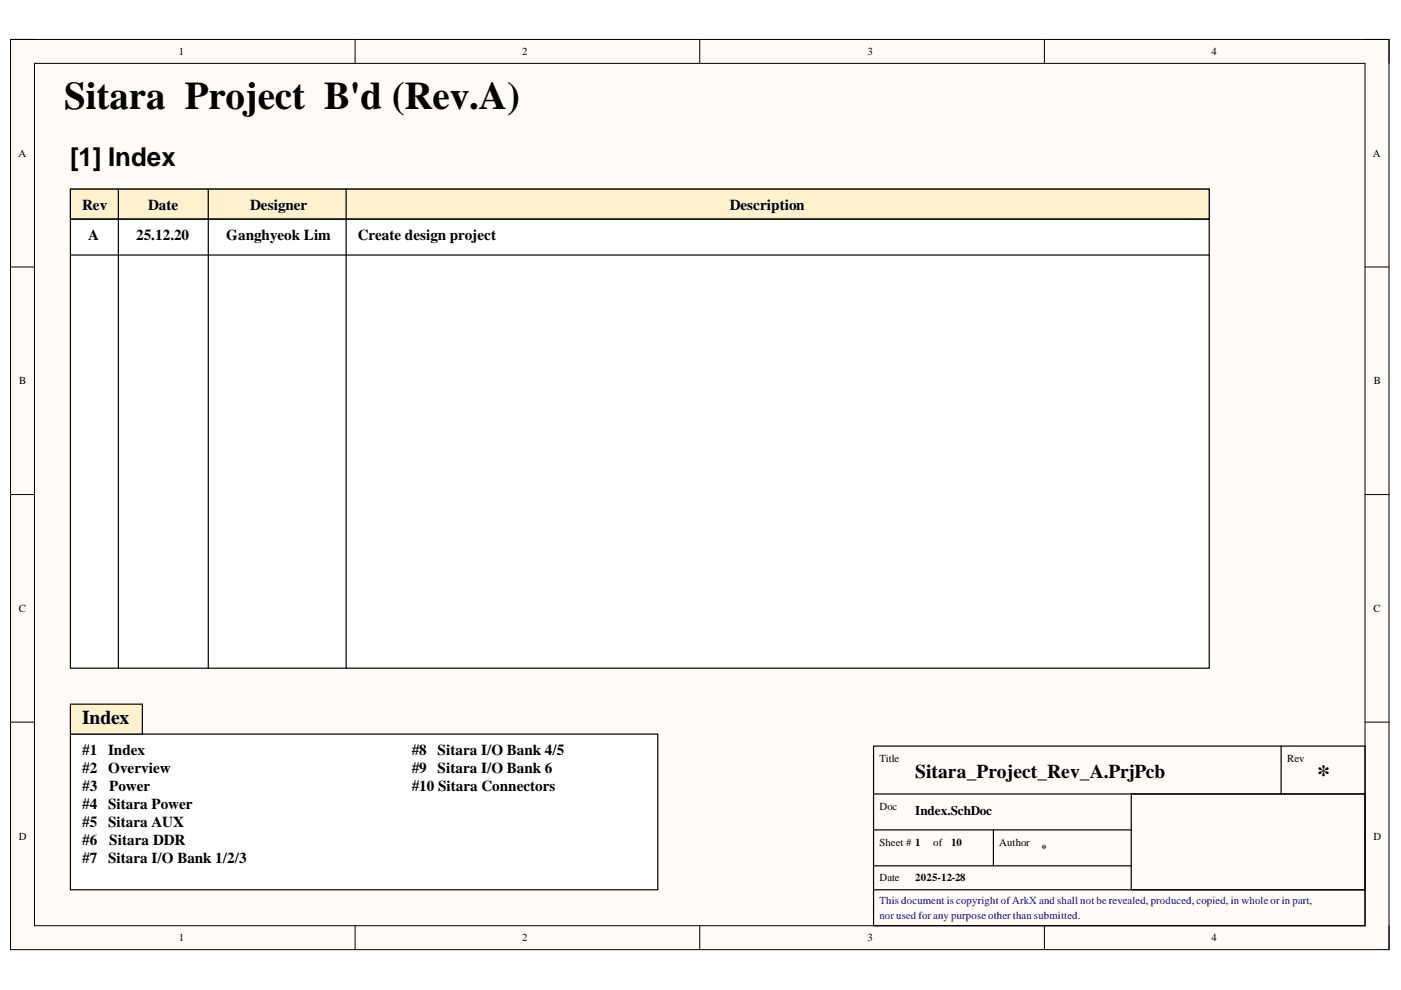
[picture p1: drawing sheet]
<svg xmlns="http://www.w3.org/2000/svg" width="297mm" height="210mm" viewBox="0 0 297 210" stroke-linecap="round" stroke-linejoin="round" font-family="sans-serif">
<defs><g id="words">
<text font-size="8.3" x="13.6" y="23.1">Sitara Project B'd (Rev.A)</text>
<g font-size="5.5">
<text x="14.9" y="35.2">[1] Index</text>
<text x="279.2" y="165.9">*</text>
</g>
<g font-size="4.1">
<text x="17.4" y="153.5">Index</text>
<text x="194.1" y="164.9">Sitara_Project_Rev_A.PrjPcb</text>
</g>
<g font-size="3.2">
<text x="17.4" y="44.5">Rev</text>
<text x="31.4" y="44.5">Date</text>
<text x="53" y="44.5">Designer</text>
<text x="154.7" y="44.5">Description</text>
<text x="18.7" y="50.9">A</text>
<text x="28.8" y="50.9">25.12.20</text>
<text x="48" y="50.9">Ganghyeok Lim</text>
<text x="75.9" y="50.9">Create design project</text>
<text x="17.4" y="160">#1</text>
<text x="22.9" y="160">Index</text>
<text x="87.3" y="160">#8</text>
<text x="92.8" y="160">Sitara I/O Bank 4/5</text>
<text x="17.4" y="163.8">#2</text>
<text x="17.4" y="167.6">#3</text>
<text x="22.9" y="163.8">Overview</text>
<text x="23.2" y="167.6">Power</text>
<text x="87.3" y="163.8">#9</text>
<text x="87.3" y="167.6">#10 Sitara Connectors</text>
<text x="92.8" y="163.8">Sitara I/O Bank 6</text>
<text x="17.4" y="171.5">#4</text>
<text x="22.9" y="171.5">Sitara Power</text>
<text x="17.4" y="175.3">#5</text>
<text x="17.4" y="179.1">#6</text>
<text x="22.9" y="175.3">Sitara AUX</text>
<text x="23.2" y="179.1">Sitara DDR</text>
<text x="17.4" y="182.9">#7</text>
<text x="22.9" y="182.9">Sitara I/O Bank 1/2/3</text>
</g>
<text font-size="2.8" x="194.1" y="172.9">Index.SchDoc</text>
<g font-size="2.3">
<text x="37.9" y="11.7">1</text>
<text x="110.7" y="11.7">2</text>
<text x="183.9" y="11.7">3</text>
<text x="256.8" y="11.7">4</text>
<text x="3.9" y="33.3">A</text>
<text x="291.1" y="33.3">A</text>
<text x="4.1" y="81.5">B</text>
<text x="291.3" y="81.5">B</text>
<text x="4" y="129.8">C</text>
<text x="291.2" y="129.8">C</text>
<text x="186.4" y="161.5">Title</text>
<text x="272.9" y="161.5">Rev</text>
<text x="186.4" y="171.7">Doc</text>
<text x="4" y="178">D</text>
<text x="186.4" y="179.3">Sheet # 1</text>
<text x="197.9" y="179.3">of</text>
<text x="201.7" y="179.3">10</text>
<text x="211.8" y="179.3">Author</text>
<text x="291.2" y="178">D</text>
<text x="220.8" y="180.6">*</text>
<text x="186.4" y="186.9">Date</text>
<text x="194.1" y="186.9">2025-12-28</text>
<text x="37.9" y="199.6">1</text>
<text x="110.7" y="199.6">2</text>
<text x="183.9" y="199.6">3</text>
<text x="256.8" y="199.6">4</text>
</g>
<g font-size="2.3" fill="#000080">
<text x="186.4" y="191.7">This document is copyright ofArkX and shall not be revealed, produced, copied, in whole or in part,</text>
<text x="186.4" y="194.8">nor used for any purpose other than submitted.</text>
</g>
</g></defs>
<path d="M2.2 8.4h292.3v192.9h-292.3z" fill-rule="evenodd" fill="#fffcf8"/>
<path d="M2.2 8.4h292.3v192.9h-292.3z" fill="none" stroke="#000" stroke-width=".21"/>
<path d="M7.3 13.4h282.1v182.9h-282.1z" fill-rule="evenodd" fill="#fffcf8"/>
<g fill="none" stroke="#000" stroke-width=".21">
<path d="M2.2 8.4h5.1M7.3 13.4h282.1v182.9h-282.1zM75.3 8.4v5M148.4 8.4v5M221.4 8.4v5M289.4 8.4h5.1v5M2.2 56.6h5.1M289.4 56.6h5.1M2.2 104.9h5.1M289.4 104.9h5.1M2.2 153.1h5.1M289.4 153.1h5.1"/>
<path d="M75.3 196.3v5M148.4 196.3v5M221.4 196.3v5M294.5 196.3v5"/>
</g>
<path d="M185.2 158.2h104.2v38.1h-104.2zM271.6 158.2v10.1M185.2 168.3h104.2M185.2 176h54.6M210.6 176v7.6M239.8 168.3h49.6v20.4h-49.6zM185.2 188.7h104.2M185.2 183.6h54.6" fill="none" stroke="#000" stroke-width=".25"/>
<path d="M14.9 40.1h241.5v101.6h-241.5z" fill-rule="evenodd" fill="#fff"/>
<path d="M14.9 40.1h241.5v101.6h-241.5z" fill="none" stroke="#000" stroke-width=".25"/>
<path d="M14.9 155.6h124.6v33.1h-124.6z" fill-rule="evenodd" fill="#fff"/>
<path d="M14.9 155.6h124.6v33.1h-124.6z" fill="none" stroke="#000" stroke-width=".25"/>
<path d="M14.9 40.1h241.5v6.4h-241.5z" fill-rule="evenodd" fill="#fff2cc"/>
<path d="M14.9 40.1h241.5v6.4h-241.5z" fill="none" stroke="#000" stroke-width=".25"/>
<path d="M14.9 149.3h15.3v6.3h-15.3z" fill-rule="evenodd" fill="#fff2cc"/>
<path d="M14.9 46.5h241.5M14.9 54.1h241.5M25.1 40.1v101.6M44.2 40.1v101.6M73.4 40.1v101.6M14.9 149.3h15.3v6.3h-15.3z" fill="none" stroke="#000" stroke-width=".25"/>
<use href="#words"/>
</svg>
